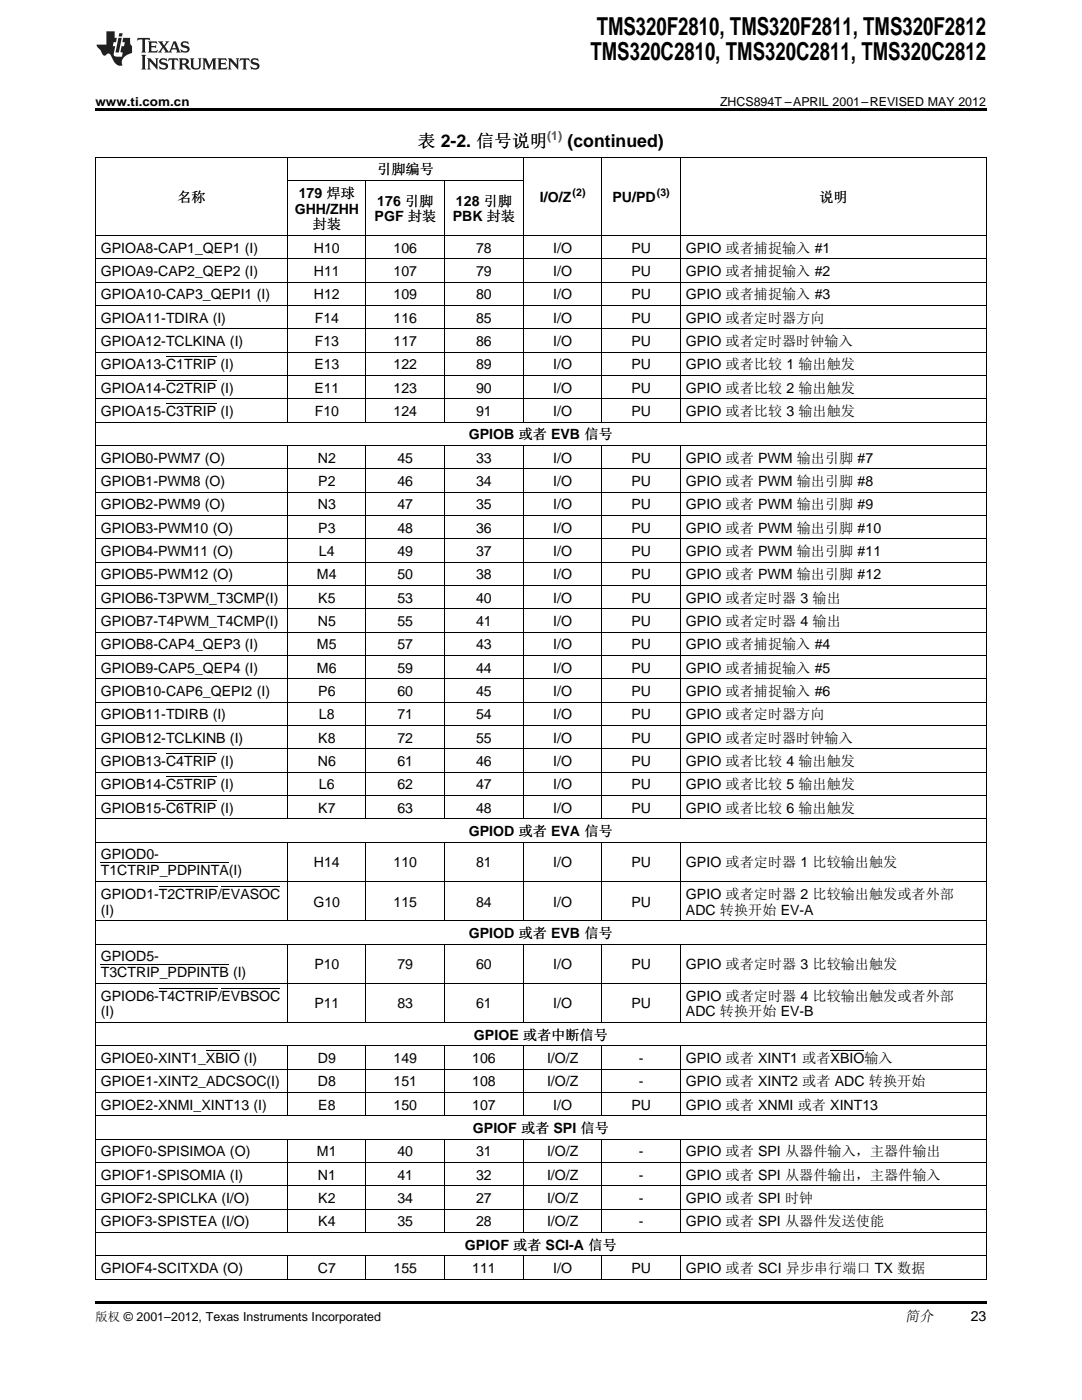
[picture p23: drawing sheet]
<svg xmlns="http://www.w3.org/2000/svg" width="216mm" height="279mm" viewBox="0 0 216 279" stroke-linecap="round" stroke-linejoin="round" font-family="sans-serif">
<defs><g id="words">
<g font-size="4.9">
<text x="117.8" y="12">TMS320C2810, TMS320C2811, TMS320C2812</text>
<text x="119.1" y="7.1">TMS320F2810, TMS320F2811, TMS320F2812</text>
</g>
<g font-size="3.5">
<text x="83.4" y="29.3">表 2-2. 信号说明</text>
<text x="113.2" y="29.3">(continued)</text>
</g>
<text font-size="2.9" x="180.6" y="263.6">简介</text>
<g font-size="2.8">
<text x="75.3" y="34.8">引脚编号</text>
<text x="35.4" y="40.3">名称</text>
<text x="59.6" y="39.4">179 焊球</text>
<text x="75.3" y="41">176 引脚</text>
<text x="91" y="41">128 引脚</text>
<text x="107.7" y="40.3">I/O/Z</text>
<text x="122.2" y="40.3">PU/PD</text>
<text x="163.5" y="40.3">说明</text>
<text x="58.8" y="42.6">GHH/ZHH</text>
<text x="62.4" y="45.8">封装</text>
<text x="74.8" y="44.2">PGF 封装</text>
<text x="90.3" y="44.2">PBK 封装</text>
<text x="20.1" y="50.4">GPIOA8-CAP1_QEP1 (I)</text>
<text x="62.6" y="50.4">H10</text>
<text x="78.5" y="50.4">106</text>
<text x="95" y="50.4">78</text>
<text x="110.4" y="50.4">I/O</text>
<text x="126" y="50.4">PU</text>
<text x="136.9" y="50.4">GPIO 或者捕捉输入 #1</text>
<text x="20.1" y="55.1">GPIOA9-CAP2_QEP2 (I)</text>
<text x="20.1" y="59.8">GPIOA10-CAP3_QEPI1 (I)</text>
<text x="62.6" y="55.1">H11</text>
<text x="62.6" y="59.8">H12</text>
<text x="78.5" y="55.1">107</text>
<text x="78.5" y="59.8">109</text>
<text x="95" y="55.1">79</text>
<text x="95" y="59.8">80</text>
<text x="110.4" y="55.1">I/O</text>
<text x="110.4" y="59.8">I/O</text>
<text x="126" y="55.1">PU</text>
<text x="126" y="59.8">PU</text>
<text x="136.9" y="55.1">GPIO 或者捕捉输入 #2</text>
<text x="136.9" y="59.8">GPIO 或者捕捉输入 #3</text>
<text x="20.1" y="64.4">GPIOA11-TDIRA (I)</text>
<text x="62.8" y="64.4">F14</text>
<text x="78.5" y="64.4">116</text>
<text x="95" y="64.4">85</text>
<text x="110.4" y="64.4">I/O</text>
<text x="126" y="64.4">PU</text>
<text x="136.9" y="64.4">GPIO 或者定时器方向</text>
<text x="20.1" y="69.1">GPIOA12-TCLKINA (I)</text>
<text x="62.8" y="69.1">F13</text>
<text x="78.5" y="69.1">117</text>
<text x="95" y="69.1">86</text>
<text x="110.4" y="69.1">I/O</text>
<text x="126" y="69.1">PU</text>
<text x="136.9" y="69.1">GPIO 或者定时器时钟输入</text>
<text x="20.1" y="73.7">GPIOA13-C1TRIP (I)</text>
<text x="62.7" y="73.7">E13</text>
<text x="78.5" y="73.7">122</text>
<text x="95" y="73.7">89</text>
<text x="110.4" y="73.7">I/O</text>
<text x="126" y="73.7">PU</text>
<text x="136.9" y="73.7">GPIO 或者比较 1 输出触发</text>
<text x="20.1" y="78.4">GPIOA14-C2TRIP (I)</text>
<text x="20.1" y="83">GPIOA15-C3TRIP (I)</text>
<text x="62.7" y="78.4">E11</text>
<text x="62.8" y="83">F10</text>
<text x="78.5" y="78.4">123</text>
<text x="78.5" y="83">124</text>
<text x="95" y="78.4">90</text>
<text x="95" y="83">91</text>
<text x="110.4" y="78.4">I/O</text>
<text x="110.4" y="83">I/O</text>
<text x="126" y="78.4">PU</text>
<text x="126" y="83">PU</text>
<text x="136.9" y="78.4">GPIO 或者比较 2 输出触发</text>
<text x="136.9" y="83">GPIO 或者比较 3 输出触发</text>
<text x="93.6" y="87.7">GPIOB 或者 EVB 信号</text>
<text x="20.1" y="92.4">GPIOB0-PWM7 (O)</text>
<text x="63.4" y="92.4">N2</text>
<text x="79.3" y="92.4">45</text>
<text x="95" y="92.4">33</text>
<text x="110.4" y="92.4">I/O</text>
<text x="126" y="92.4">PU</text>
<text x="136.9" y="92.4">GPIO 或者 PWM 输出引脚 #7</text>
<text x="20.1" y="97">GPIOB1-PWM8 (O)</text>
<text x="20.1" y="101.7">GPIOB2-PWM9 (O)</text>
<text x="63.4" y="101.7">N3</text>
<text x="63.5" y="97">P2</text>
<text x="79.3" y="97">46</text>
<text x="79.3" y="101.7">47</text>
<text x="95" y="97">34</text>
<text x="95" y="101.7">35</text>
<text x="110.4" y="97">I/O</text>
<text x="110.4" y="101.7">I/O</text>
<text x="126" y="97">PU</text>
<text x="126" y="101.7">PU</text>
<text x="136.9" y="97">GPIO 或者 PWM 输出引脚 #8</text>
<text x="136.9" y="101.7">GPIO 或者 PWM 输出引脚 #9</text>
<text x="20.1" y="106.3">GPIOB3-PWM10 (O)</text>
<text x="63.5" y="106.3">P3</text>
<text x="79.3" y="106.3">48</text>
<text x="95" y="106.3">36</text>
<text x="110.4" y="106.3">I/O</text>
<text x="126" y="106.3">PU</text>
<text x="136.9" y="106.3">GPIO 或者 PWM 输出引脚 #10</text>
<text x="20.1" y="111">GPIOB4-PWM11 (O)</text>
<text x="63.6" y="111">L4</text>
<text x="79.3" y="111">49</text>
<text x="95" y="111">37</text>
<text x="110.4" y="111">I/O</text>
<text x="126" y="111">PU</text>
<text x="136.9" y="111">GPIO 或者 PWM 输出引脚 #11</text>
<text x="20.1" y="115.6">GPIOB5-PWM12 (O)</text>
<text x="63.3" y="115.6">M4</text>
<text x="79.3" y="115.6">50</text>
<text x="95" y="115.6">38</text>
<text x="110.4" y="115.6">I/O</text>
<text x="126" y="115.6">PU</text>
<text x="136.9" y="115.6">GPIO 或者 PWM 输出引脚 #12</text>
<text x="20.1" y="120.3">GPIOB6-T3PWM_T3CMP(I)</text>
<text x="20.1" y="125">GPIOB7-T4PWM_T4CMP(I)</text>
<text x="63.4" y="125">N5</text>
<text x="63.5" y="120.3">K5</text>
<text x="79.3" y="120.3">53</text>
<text x="79.3" y="125">55</text>
<text x="95" y="120.3">40</text>
<text x="95" y="125">41</text>
<text x="110.4" y="120.3">I/O</text>
<text x="110.4" y="125">I/O</text>
<text x="126" y="120.3">PU</text>
<text x="126" y="125">PU</text>
<text x="136.9" y="120.3">GPIO 或者定时器 3 输出</text>
<text x="136.9" y="125">GPIO 或者定时器 4 输出</text>
<text x="20.1" y="129.6">GPIOB8-CAP4_QEP3 (I)</text>
<text x="63.3" y="129.6">M5</text>
<text x="79.3" y="129.6">57</text>
<text x="95" y="129.6">43</text>
<text x="110.4" y="129.6">I/O</text>
<text x="126" y="129.6">PU</text>
<text x="136.9" y="129.6">GPIO 或者捕捉输入 #4</text>
<text x="20.1" y="134.3">GPIOB9-CAP5_QEP4 (I)</text>
<text x="63.3" y="134.3">M6</text>
<text x="79.3" y="134.3">59</text>
<text x="95" y="134.3">44</text>
<text x="110.4" y="134.3">I/O</text>
<text x="126" y="134.3">PU</text>
<text x="136.9" y="134.3">GPIO 或者捕捉输入 #5</text>
<text x="20.1" y="138.9">GPIOB10-CAP6_QEPI2 (I)</text>
<text x="20.1" y="143.6">GPIOB11-TDIRB (I)</text>
<text x="63.5" y="138.9">P6</text>
<text x="63.6" y="143.6">L8</text>
<text x="79.3" y="138.9">60</text>
<text x="79.3" y="143.6">71</text>
<text x="95" y="138.9">45</text>
<text x="95" y="143.6">54</text>
<text x="110.4" y="138.9">I/O</text>
<text x="110.4" y="143.6">I/O</text>
<text x="126" y="138.9">PU</text>
<text x="126" y="143.6">PU</text>
<text x="136.9" y="138.9">GPIO 或者捕捉输入 #6</text>
<text x="136.9" y="143.6">GPIO 或者定时器方向</text>
<text x="20.1" y="148.2">GPIOB12-TCLKINB (I)</text>
<text x="63.5" y="148.2">K8</text>
<text x="79.3" y="148.2">72</text>
<text x="95" y="148.2">55</text>
<text x="110.4" y="148.2">I/O</text>
<text x="126" y="148.2">PU</text>
<text x="136.9" y="148.2">GPIO 或者定时器时钟输入</text>
<text x="20.1" y="152.9">GPIOB13-C4TRIP (I)</text>
<text x="63.4" y="152.9">N6</text>
<text x="79.3" y="152.9">61</text>
<text x="95" y="152.9">46</text>
<text x="110.4" y="152.9">I/O</text>
<text x="126" y="152.9">PU</text>
<text x="136.9" y="152.9">GPIO 或者比较 4 输出触发</text>
<text x="20.1" y="157.6">GPIOB14-C5TRIP (I)</text>
<text x="63.6" y="157.6">L6</text>
<text x="79.3" y="157.6">62</text>
<text x="95" y="157.6">47</text>
<text x="110.4" y="157.6">I/O</text>
<text x="126" y="157.6">PU</text>
<text x="136.9" y="157.6">GPIO 或者比较 5 输出触发</text>
<text x="20.1" y="162.2">GPIOB15-C6TRIP (I)</text>
<text x="63.5" y="162.2">K7</text>
<text x="79.3" y="162.2">63</text>
<text x="93.6" y="166.9">GPIOD 或者 EVA 信号</text>
<text x="95" y="162.2">48</text>
<text x="110.4" y="162.2">I/O</text>
<text x="126" y="162.2">PU</text>
<text x="136.9" y="162.2">GPIO 或者比较 6 输出触发</text>
<text x="20.1" y="171.5">GPIOD0-</text>
<text x="62.6" y="173.1">H14</text>
<text x="78.5" y="173.1">110</text>
<text x="95" y="173.1">81</text>
<text x="110.4" y="173.1">I/O</text>
<text x="126" y="173.1">PU</text>
<text x="136.9" y="173.1">GPIO 或者定时器 1 比较输出触发</text>
<text x="20.1" y="174.7">T1CTRIP_PDPINTA(I)</text>
<text x="20.1" y="179.4">GPIOD1-T2CTRIP/EVASOC</text>
<text x="136.9" y="179.4">GPIO 或者定时器 2 比较输出触发或者外部</text>
<text x="20.1" y="182.5">(I)</text>
<text x="62.5" y="180.9">G10</text>
<text x="78.5" y="180.9">115</text>
<text x="95" y="180.9">84</text>
<text x="110.4" y="180.9">I/O</text>
<text x="126" y="180.9">PU</text>
<text x="136.9" y="182.5">ADC 转换开始 EV-A</text>
<text x="20.1" y="191.8">GPIOD5-</text>
<text x="93.6" y="187.2">GPIOD 或者 EVB 信号</text>
<text x="20.1" y="195">T3CTRIP_PDPINTB (I)</text>
<text x="62.7" y="193.4">P10</text>
<text x="79.3" y="193.4">79</text>
<text x="95" y="193.4">60</text>
<text x="110.4" y="193.4">I/O</text>
<text x="126" y="193.4">PU</text>
<text x="136.9" y="193.4">GPIO 或者定时器 3 比较输出触发</text>
<text x="20.1" y="199.7">GPIOD6-T4CTRIP/EVBSOC</text>
<text x="20.1" y="202.8">(I)</text>
<text x="62.7" y="201.3">P11</text>
<text x="79.3" y="201.3">83</text>
<text x="95" y="201.3">61</text>
<text x="110.4" y="201.3">I/O</text>
<text x="126" y="201.3">PU</text>
<text x="136.9" y="199.7">GPIO 或者定时器 4 比较输出触发或者外部</text>
<text x="136.9" y="202.8">ADC 转换开始 EV-B</text>
<text x="94.6" y="207.5">GPIOE 或者中断信号</text>
<text x="20.1" y="212.2">GPIOE0-XINT1_XBIO (I)</text>
<text x="63.4" y="212.2">D9</text>
<text x="78.5" y="212.2">149</text>
<text x="94.2" y="212.2">106</text>
<text x="109.1" y="212.2">I/O/Z</text>
<text x="127.5" y="212.2">-</text>
<text x="136.9" y="212.2">GPIO 或者 XINT1 或者XBIO输入</text>
<text x="20.1" y="216.8">GPIOE1-XINT2_ADCSOC(I)</text>
<text x="20.1" y="221.5">GPIOE2-XNMI_XINT13 (I)</text>
<text x="63.4" y="216.8">D8</text>
<text x="63.5" y="221.5">E8</text>
<text x="78.5" y="216.8">151</text>
<text x="78.5" y="221.5">150</text>
<text x="94.2" y="216.8">108</text>
<text x="94.2" y="221.5">107</text>
<text x="109.1" y="216.8">I/O/Z</text>
<text x="110.4" y="221.5">I/O</text>
<text x="126" y="221.5">PU</text>
<text x="127.5" y="216.8">-</text>
<text x="136.9" y="216.8">GPIO 或者 XINT2 或者 ADC 转换开始</text>
<text x="136.9" y="221.5">GPIO 或者 XNMI 或者 XINT13</text>
<text x="94.4" y="226.1">GPIOF 或者 SPI 信号</text>
<text x="20.1" y="230.8">GPIOF0-SPISIMOA (O)</text>
<text x="63.3" y="230.8">M1</text>
<text x="79.3" y="230.8">40</text>
<text x="95" y="230.8">31</text>
<text x="109.1" y="230.8">I/O/Z</text>
<text x="127.5" y="230.8">-</text>
<text x="136.9" y="230.8">GPIO 或者 SPI 从器件输入，主器件输出</text>
<text x="20.1" y="235.4">GPIOF1-SPISOMIA (I)</text>
<text x="63.4" y="235.4">N1</text>
<text x="79.3" y="235.4">41</text>
<text x="95" y="235.4">32</text>
<text x="109.1" y="235.4">I/O/Z</text>
<text x="127.5" y="235.4">-</text>
<text x="136.9" y="235.4">GPIO 或者 SPI 从器件输出，主器件输入</text>
<text x="20.1" y="240.1">GPIOF2-SPICLKA (I/O)</text>
<text x="20.1" y="244.8">GPIOF3-SPISTEA (I/O)</text>
<text x="63.5" y="240.1">K2</text>
<text x="63.5" y="244.8">K4</text>
<text x="79.3" y="240.1">34</text>
<text x="79.3" y="244.8">35</text>
<text x="95" y="240.1">27</text>
<text x="95" y="244.8">28</text>
<text x="109.1" y="240.1">I/O/Z</text>
<text x="109.1" y="244.8">I/O/Z</text>
<text x="127.5" y="240.1">-</text>
<text x="127.5" y="244.8">-</text>
<text x="136.9" y="240.1">GPIO 或者 SPI 时钟</text>
<text x="136.9" y="244.8">GPIO 或者 SPI 从器件发送使能</text>
<text x="92.8" y="249.4">GPIOF 或者 SCI-A 信号</text>
<text x="20.1" y="254.1">GPIOF4-SCITXDA (O)</text>
<text x="63.4" y="254.1">C7</text>
<text x="78.5" y="254.1">155</text>
<text x="94.2" y="254.1">111</text>
<text x="110.4" y="254.1">I/O</text>
<text x="126" y="254.1">PU</text>
<text x="136.9" y="254.1">GPIO 或者 SCI 异步串行端口 TX 数据</text>
<text x="193.7" y="263.6">23</text>
</g>
<g font-size="2.5">
<text x="19" y="21.1">www.ti.com.cn</text>
<text x="143.7" y="21.1">ZHCS894T –APRIL 2001–REVISED MAY 2012</text>
<text x="19" y="263.6">版权 © 2001–2012, Texas Instruments Incorporated</text>
</g>
<text font-size="2.5" fill="#00f" x="109.2" y="27.9">(1)</text>
<g font-size="2.1">
<text x="114.3" y="39.2">(2)</text>
<text x="131.1" y="39.2">(3)</text>
</g>
</g></defs>
<g fill="#231f20">
<path d="M27.5 7.6l-.1 .5 .4-.2h.6v.1v2.1l-.2 .4h1l-.3-.4v-2.1l.1-.1h.5l.5 .2-.2-.5zM29.5 8.3l.2 .3v1.5l-.2 .4h1.8l.2-.6a1.04 1.04 0 0 1-1.3 .2v-.7h.6l.3 .2v-.6l-.3 .2h-.6v-.6l.8-.1 .4 .3-.2-.5zM31.5 8.3l.9 1.1-.9 1.1h.8l-.2-.2 .5-.7 .4 .7-.2 .2h1.5l-.1-.2 .1-.4h.9l.1 .4-.2 .2h1l-.3-.3-.7-1.9h-.5l-.9 2-.8-1 .9-1h-.8l.1 .3-.3 .5-.4-.6 .2-.2zM34.7 8.6l.4 1h-.7zM36.3 8.4a.63 .63 0 0 0-.2 .7 .63 .63 0 0 0 .6 .4l.6 .2 .1 .2a.75 .75 0 0 1-.7 .4 .75 .75 0 0 1-.6-.5l.1 .7 .1-.1a1.11 1.11 0 0 0 1.5-.6 1.13 1.13 0 0 0-1.2-.8l-.1-.4a1.04 1.04 0 0 1 1.2 .2l-.2-.5-.1 .1-.5-.2zM28.2 10.9l.2 .4v2.2l-.2 .4h1l-.3-.4v-2.2l.3-.4zM29.3 11.6l.3 .4v1.5l-.3 .4h.8l-.2-.4v-1.3l1.5 1.7v-1.9l.2-.4h-.7l.2 .4v.9l-1.1-1.3zM32 11.8a.62 .62 0 0 0-.2 .7 .62 .62 0 0 0 .6 .4l.6 .1 .1 .3a.76 .76 0 0 1-.7 .3 .76 .76 0 0 1-.6-.4l.1 .7 .1-.1a1.11 1.11 0 0 0 1.5-.6 1.13 1.13 0 0 0-1.2-.8l-.1-.4a1.04 1.04 0 0 1 1.2 .2l-.2-.6-.1 .1-.5-.1zM33.7 11.6l-.2 .6a.61 .61 0 0 1 .8-.3v1.6l-.2 .4h.9l-.2-.4v-1.6a.63 .63 0 0 1 .8 .3l-.2-.6zM35.6 11.6l.3 .4v1.5l-.3 .4h1l-.2-.2v-.8l.5 .2a.76 .76 0 0 0 1.2 .7l-1-1a.58 .58 0 0 0 .6-.5 .58 .58 0 0 0-.5-.6zM36.4 11.9h.1a.45 .45 0 0 1 .5 .1 .45 .45 0 0 1 .1 .5l-.7 .2zM37.9 11.6l.2 .2a2.17 2.17 0 0 0 .3 1.9 .99 .99 0 0 0 1.6-.6v-1.1l.2-.4h-.7l.2 .2a1.92 1.92 0 0 1-.2 1.8 .6 .6 0 0 1-.9-.5v-1.1l.2-.4zM40.4 11.6l.2 .4v1.5l-.2 .4h.7l-.2-.4v-1.4l.8 1.8 .8-1.8v1.4l-.2 .4h.9l-.2-.4v-1.5l.2-.4h-.8l-.6 1.5-.6-1.5zM43.4 11.6l.2 .4v1.5l-.2 .4h1.8l.2-.6a1.04 1.04 0 0 1-1.3 .1v-.6h.5l.4 .2v-.6l-.4 .2h-.5v-.7h.8l.3 .3-.1-.6zM45.5 11.6l.2 .4v1.5l-.2 .4h.7l-.2-.4v-1.3l1.5 1.7v-1.9l.2-.4h-.7l.2 .4v.9l-1.1-1.3zM47.9 11.6l-.1 .6a.61 .61 0 0 1 .8-.3v1.6l-.3 .4h1l-.3-.4 .1-1.6a.63 .63 0 0 1 .7 .3l-.1-.6zM50.2 11.8a.62 .62 0 0 0-.2 .7 .62 .62 0 0 0 .6 .4l.6 .1 .2 .3a.76 .76 0 0 1-.8 .3 .76 .76 0 0 1-.6-.4l.1 .7 .2-.1a1.11 1.11 0 0 0 1.5-.6 1.13 1.13 0 0 0-1.3-.8l-.1-.4a1.04 1.04 0 0 1 1.2 .2l-.1-.6-.2 .1-.5-.1z"/>
<path d="M21.2 6.3v2.6h-1.9l.1 .4 .7 .9a.91 .91 0 0 0 1 .8 .56 .56 0 0 1 .5-.3 .56 .56 0 0 1 .5 .3l.4 .8a1.53 1.53 0 0 0 1.9 1.2 1.54 1.54 0 0 1 1-2.1l.9-.3v-1.4a1.52 1.52 0 0 1-.3-1.6h-1.4l-.2 .8h.5l-.2 .8h-.4l-.2 1v.2l.4 .1-.2 .8a1.93 1.93 0 0 1-1.6-.3l.3-1.8h-.5l.2-.8h.4l.2-.8h-.4v-1.3zM23.6 7.6l-.6 2.9h.7l.6-2.9zM23.8 6.6l-.1 .7h.6l.2-.7z"/>
</g>
<path d="M19 21.6h177.8v.6h-177.8zM19 259.7h177.8v.5h-177.8z" fill="#000"/>
<g fill="none" stroke="#000" stroke-width=".2">
<path d="M19 31.3h177.8M19.1 31.4v223.9M57.3 31.4v52.9M57.4 36h47.1M73 36.1v48.2M88.7 36.1v48.2M104.4 31.4v52.9M120.1 31.4v52.9M135.8 31.4v52.9M196.8 31.4v223.9M19 56.3h177.8M19 51.7h177.8"/>
<path d="M19 47h177.8M19 79.6h177.8M19 74.9h177.8M19 70.3h177.8M19 65.6h177.8M19 61h177.8M33.1 75.9h10M33.1 71.2h10M19 98.2h177.8M19 93.6h177.8M19 88.9h177.8M19 84.3h177.8"/>
<path d="M33.1 80.6h10M57.3 89v74.5M73 89v74.5M88.7 89v74.5M104.4 89v74.5M120.1 89v74.5M135.8 89v74.5M19 116.9h177.8M19 112.2h177.8M19 107.5h177.8M19 102.9h177.8M19 135.5h177.8"/>
<path d="M19 130.8h177.8M19 126.2h177.8M19 121.5h177.8M19 158.8h177.8M19 154.1h177.8M19 149.5h177.8M19 144.8h177.8M19 140.1h177.8M33.1 159.7h10M33.1 155.1h10M33.1 150.4h10M19 175.9h177.8"/>
<path d="M19 168.1h177.8M19 163.4h177.8M20.1 172.2h25.5M31.7 176.9h11.7M44.2 176.9h11.8M57.3 168.1v15.7M73 168.1v15.7M88.7 168.1v15.7M104.4 168.1v15.7M120.1 168.1v15.7M135.8 168.1v15.7M19 196.2h177.8"/>
<path d="M19 188.4h177.8M19 183.7h177.8M20.1 192.5h25.5M31.7 197.2h11.7M44.2 197.2h11.8M57.3 188.5v15.6M73 188.5v15.6M88.7 188.5v15.6M104.4 188.5v15.6M120.1 188.5v15.6M135.8 188.5v15.6M19 218h177.8"/>
<path d="M19 213.4h177.8M19 208.7h177.8M19 204.1h177.8M41.1 209.7h6.7M57.3 208.8v13.9M73 208.8v13.9M88.7 208.8v13.9M104.4 208.8v13.9M120.1 208.8v13.9M135.8 208.8v13.9M165.7 209.7h6.8M19 236.7h177.8"/>
<path d="M19 232h177.8M19 227.3h177.8M19 222.7h177.8M57.3 227.4v18.6M73 227.4v18.6M88.7 227.4v18.6M104.4 227.4v18.6M120.1 227.4v18.6M135.8 227.4v18.6M19 255.3h177.8M19 250.6h177.8M19 246h177.8"/>
<path d="M19 241.3h177.8M57.3 250.7v4.6M73 250.7v4.6M88.7 250.7v4.6M104.4 250.7v4.6M120.1 250.7v4.6M135.8 250.7v4.6"/>
</g>
<use href="#words"/>
</svg>
